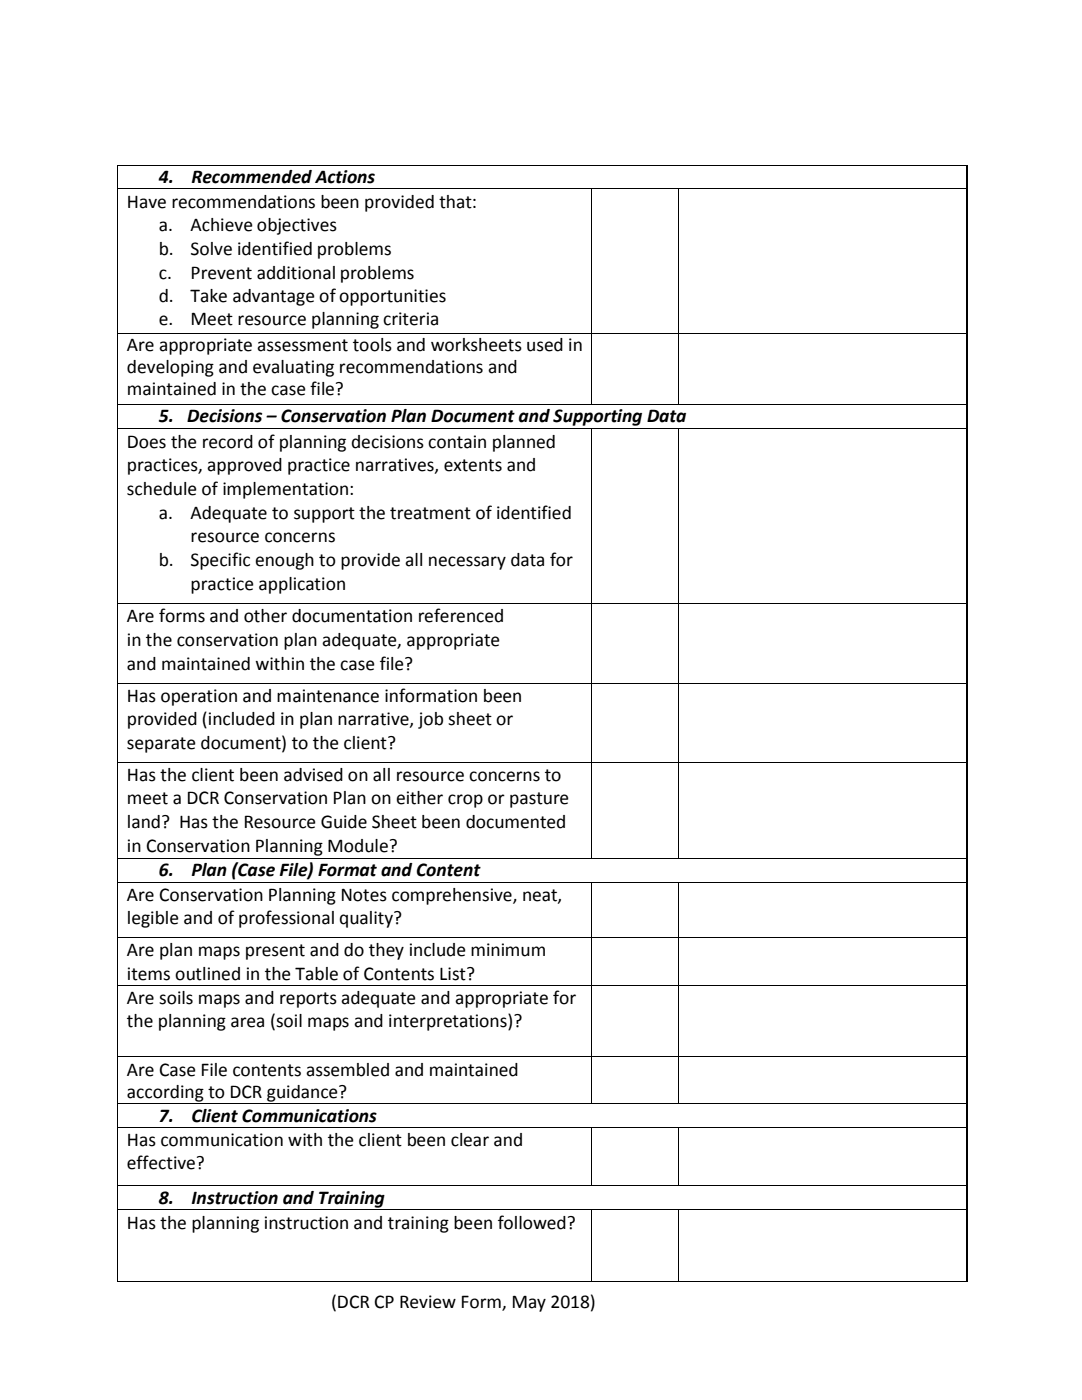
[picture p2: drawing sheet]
<svg xmlns="http://www.w3.org/2000/svg" width="216mm" height="279mm" viewBox="0 0 216 279" stroke-linecap="round" stroke-linejoin="round" font-family="sans-serif">
<defs><g id="words">
<g font-size="3.9">
<text x="25.3" y="41.5">Have recommendations been provided that:</text>
<text x="31.7" y="36.5">4.</text>
<text x="38.2" y="36.5">Recommended Actions</text>
<text x="31.7" y="46.1">a.</text>
<text x="38" y="46.1">Achieve objectives</text>
<text x="31.7" y="51">b.</text>
<text x="38" y="51">Solve identified problems</text>
<text x="31.7" y="55.7">c.</text>
<text x="38" y="55.7">Prevent additional problems</text>
<text x="31.7" y="60.2">d.</text>
<text x="31.7" y="64.9">e.</text>
<text x="38" y="60.2">Take advantage ofopportunities</text>
<text x="38" y="64.9">Meet resource planning criteria</text>
<text x="25.3" y="70.1">Are appropriate assessment tools and worksheets used in</text>
<text x="25.3" y="74.4">developing and evaluating recommendations and</text>
<text x="25.3" y="78.8">maintained in the case file?</text>
<text x="25.3" y="89.3">Does the record of planning decisions contain planned</text>
<text x="31.7" y="84.3">5. Decisions – Conservation Plan Document and Supporting Data</text>
<text x="25.3" y="94.1">practices, approved practice narratives, extents and</text>
<text x="25.3" y="98.8">schedule of implementation:</text>
<text x="31.7" y="103.6">a.</text>
<text x="38" y="103.6">Adequate to support the treatment of identified</text>
<text x="31.7" y="113">b.</text>
<text x="38" y="108.3">resource concerns</text>
<text x="38" y="113">Specific enough to provide all necessary data for</text>
<text x="38" y="117.8">practice application</text>
<text x="25.3" y="124.1">Are forms and other documentation referenced</text>
<text x="25.3" y="128.9">in the conservation plan adequate, appropriate</text>
<text x="25.3" y="133.6">and maintained within the case file?</text>
<text x="25.3" y="140.1">Has operation and maintenance information been</text>
<text x="25.3" y="144.8">provided (included in plan narrative, job sheet or</text>
<text x="25.3" y="149.5">separate document) to the client?</text>
<text x="25.3" y="155.8">Has the client been advised on all resource concerns to</text>
<text x="25.3" y="160.6">meet a DCR Conservation Plan on either crop or pasture</text>
<text x="25.3" y="165.3">land? Has the Resource Guide Sheet been documented</text>
<text x="25.3" y="170">in Conservation Planning Module?</text>
<text x="25.3" y="179.9">Are Conservation Planning Notes comprehensive, neat,</text>
<text x="31.7" y="174.9">6.</text>
<text x="38.2" y="174.9">Plan (Case File) Format and Content</text>
<text x="25.3" y="184.4">legible and of professional quality?</text>
<text x="25.3" y="190.9">Are plan maps present and do they include minimum</text>
<text x="25.3" y="195.6">items outlined in the Table of Contents List?</text>
<text x="25.3" y="200.3">Are soils maps and reports adequate and appropriate for</text>
<text x="25.3" y="205.1">the planning area (soil maps and interpretations)?</text>
<text x="25.3" y="214.7">Are Case File contents assembled and maintained</text>
<text x="25.3" y="219.2">according to DCR guidance?</text>
<text x="31.7" y="223.9">7.</text>
<text x="38.2" y="223.9">Client Communications</text>
<text x="25.3" y="228.8">Has communication with the client been clear and</text>
<text x="25.3" y="233.3">effective?</text>
<text x="25.3" y="245.2">Has the planning instruction and training been followed?</text>
<text x="31.7" y="240.2">8.</text>
<text x="38.2" y="240.2">Instruction and Training</text>
<text x="66" y="261.1">(DCR CP Review Form, May 2018)</text>
</g>
</g></defs>
<g fill="none" stroke="#000" stroke-width=".2">
<path d="M23.4 32.9h169.5M23.4 33v4.6M23.4 37.8v28.6M23.5 33v4.6M23.5 37.8v28.6M23.5 37.7h94.4M118 37.8v28.6M118 37.7h17.4M135.4 37.8v28.6M135.5 37.7h57.4M192.9 33v4.6M192.9 37.8v28.6"/>
<path d="M193 33v4.6M193 37.8v28.6M23.4 66.6v14M23.5 66.6v14M23.5 66.5h94.4M118 66.6v14M118 66.5h17.4M135.4 66.6v14M135.5 66.5h57.4M192.9 66.6v14M193 66.6v14M23.4 80.7v4.8"/>
<path d="M23.4 85.7v34.6M23.5 80.7v4.8M23.5 85.7v34.6M23.5 80.7h94.4M23.5 85.6h94.4M118 85.7v34.6M118 80.7h17.4M118 85.6h17.4M135.4 85.7v34.6M135.5 80.7h57.4M135.5 85.6h57.4M192.9 80.7v4.8"/>
<path d="M192.9 85.7v34.6M193 80.7v4.8M193 85.7v34.6M23.4 120.5v15.8M23.4 136.4v15.6M23.5 120.5v15.8M23.5 136.4v15.6M23.5 120.4h94.4M23.5 136.3h94.4M118 120.5v15.8M118 136.4v15.6M118 120.4h17.4"/>
<path d="M118 136.3h17.4M135.4 120.5v15.8M135.4 136.4v15.6M135.5 120.4h57.4M135.5 136.3h57.4M192.9 120.5v15.8M192.9 136.4v15.6M193 120.5v15.8M193 136.4v15.6M23.4 152.2v19M23.5 152.2v19M23.5 152.1h94.4"/>
<path d="M118 152.2v19M118 152.1h17.4M135.4 152.2v19M135.5 152.1h57.4M192.9 152.2v19M193 152.2v19M23.4 171.4v4.6M23.4 176.2v10.8M23.5 171.4v4.6M23.5 176.2v10.8M23.5 171.3h94.4M23.5 176.1h94.4"/>
<path d="M118 176.2v10.8M118 171.3h17.4M118 176.1h17.4M135.4 176.2v10.8M135.5 171.3h57.4M135.5 176.1h57.4M192.9 171.4v4.6M192.9 176.2v10.8M193 171.4v4.6M193 176.2v10.8M23.4 187.1v9.4M23.4 196.7v14.1"/>
<path d="M23.5 187.1v9.4M23.5 196.7v14.1M23.5 187.1h94.4M23.5 196.6h94.4M118 187.1v9.4M118 196.7v14.1M118 187.1h17.4M118 196.6h17.4M135.4 187.1v9.4M135.4 196.7v14.1M135.5 187.1h57.4M135.5 196.6h57.4"/>
<path d="M192.9 187.1v9.4M192.9 196.7v14.1M193 187.1v9.4M193 196.7v14.1M23.4 211v9.2M23.5 211v9.2M23.5 210.9h94.4M118 211v9.2M118 210.9h17.4M135.4 211v9.2M135.5 210.9h57.4M192.9 211v9.2"/>
<path d="M193 211v9.2M23.4 220.3v4.6M23.4 225.1v11.5M23.4 236.7v4.6M23.5 220.3v4.6M23.5 225.1v11.5M23.5 236.7v4.6M23.5 220.3h94.4M23.5 225h94.4M23.5 236.6h94.4M118 225.1v11.5M118 220.3h17.4"/>
<path d="M118 225h17.4M118 236.6h17.4M135.4 225.1v11.5M135.5 220.3h57.4M135.5 225h57.4M135.5 236.6h57.4M192.9 220.3v4.6M192.9 225.1v11.5M192.9 236.7v4.6M193 220.3v4.6M193 225.1v11.5M193 236.7v4.6"/>
<path d="M23.4 255.7h94.5M23.4 241.5v14.1M23.5 241.5v14.1M23.5 241.4h94.4M118 241.5v14.1M118 241.4h17.4M118 255.7h17.4M135.4 241.5v14.1M135.5 241.4h57.4M135.5 255.7h57.4M192.9 241.5v14.1M193 241.5v14.1"/>
</g>
<g fill="#000">
<path d="M23.4 37.6v.2z" fill-rule="evenodd"/>
<path d="M23.5 37.6v.2z" fill-rule="evenodd"/>
<path d="M117.9 37.6h.1v.2h-.1z" fill-rule="evenodd"/>
<path d="M135.4 37.6h.1v.2h-.1z" fill-rule="evenodd"/>
<path d="M192.9 32.9h.1v.1h-.1z" fill-rule="evenodd"/>
<path d="M192.9 37.6v.2z" fill-rule="evenodd"/>
<path d="M193 37.6v.2z" fill-rule="evenodd"/>
<path d="M23.4 66.4v.2z" fill-rule="evenodd"/>
<path d="M23.5 66.4v.2z" fill-rule="evenodd"/>
<path d="M117.9 66.4h.1v.2h-.1z" fill-rule="evenodd"/>
<path d="M135.4 66.4h.1v.2h-.1z" fill-rule="evenodd"/>
<path d="M192.9 66.4v.2z" fill-rule="evenodd"/>
<path d="M193 66.4v.2z" fill-rule="evenodd"/>
<path d="M23.4 80.6v.1z" fill-rule="evenodd"/>
<path d="M23.4 85.5v.2z" fill-rule="evenodd"/>
<path d="M23.5 80.6v.1z" fill-rule="evenodd"/>
<path d="M23.5 85.5v.2z" fill-rule="evenodd"/>
<path d="M117.9 80.6h.1v.1h-.1z" fill-rule="evenodd"/>
<path d="M117.9 85.5h.1v.2h-.1z" fill-rule="evenodd"/>
<path d="M135.4 80.6h.1v.1h-.1z" fill-rule="evenodd"/>
<path d="M135.4 85.5h.1v.2h-.1z" fill-rule="evenodd"/>
<path d="M192.9 80.6v.1z" fill-rule="evenodd"/>
<path d="M192.9 85.5v.2z" fill-rule="evenodd"/>
<path d="M193 80.6v.1z" fill-rule="evenodd"/>
<path d="M193 85.5v.2z" fill-rule="evenodd"/>
<path d="M23.4 120.3v.2z" fill-rule="evenodd"/>
<path d="M23.4 136.3v.1z" fill-rule="evenodd"/>
<path d="M23.5 120.3v.2z" fill-rule="evenodd"/>
<path d="M23.5 136.3v.1z" fill-rule="evenodd"/>
<path d="M117.9 120.3h.1v.2h-.1z" fill-rule="evenodd"/>
<path d="M117.9 136.3h.1v.1h-.1z" fill-rule="evenodd"/>
<path d="M135.4 120.3h.1v.2h-.1z" fill-rule="evenodd"/>
<path d="M135.4 136.3h.1v.1h-.1z" fill-rule="evenodd"/>
<path d="M192.9 120.3v.2z" fill-rule="evenodd"/>
<path d="M192.9 136.3v.1z" fill-rule="evenodd"/>
<path d="M193 120.3v.2z" fill-rule="evenodd"/>
<path d="M193 136.3v.1z" fill-rule="evenodd"/>
<path d="M23.4 152v.2z" fill-rule="evenodd"/>
<path d="M23.5 152v.2z" fill-rule="evenodd"/>
<path d="M117.9 152h.1v.2h-.1z" fill-rule="evenodd"/>
<path d="M135.4 152h.1v.2h-.1z" fill-rule="evenodd"/>
<path d="M192.9 152v.2z" fill-rule="evenodd"/>
<path d="M193 152v.2z" fill-rule="evenodd"/>
<path d="M23.4 171.2v.2z" fill-rule="evenodd"/>
<path d="M23.4 176v.2z" fill-rule="evenodd"/>
<path d="M23.5 171.2v.2z" fill-rule="evenodd"/>
<path d="M23.5 176v.2z" fill-rule="evenodd"/>
<path d="M117.9 171.2h.1v.2h-.1z" fill-rule="evenodd"/>
<path d="M117.9 176h.1v.2h-.1z" fill-rule="evenodd"/>
<path d="M135.4 171.2h.1v.2h-.1z" fill-rule="evenodd"/>
<path d="M135.4 176h.1v.2h-.1z" fill-rule="evenodd"/>
<path d="M192.9 171.2v.2z" fill-rule="evenodd"/>
<path d="M192.9 176v.2z" fill-rule="evenodd"/>
<path d="M193 171.2v.2z" fill-rule="evenodd"/>
<path d="M193 176v.2z" fill-rule="evenodd"/>
<path d="M23.4 187v.1z" fill-rule="evenodd"/>
<path d="M23.4 196.5v.2z" fill-rule="evenodd"/>
<path d="M23.5 187v.1z" fill-rule="evenodd"/>
<path d="M23.5 196.5v.2z" fill-rule="evenodd"/>
<path d="M117.9 187h.1v.1h-.1z" fill-rule="evenodd"/>
<path d="M117.9 196.5h.1v.2h-.1z" fill-rule="evenodd"/>
<path d="M135.4 187h.1v.1h-.1z" fill-rule="evenodd"/>
<path d="M135.4 196.5h.1v.2h-.1z" fill-rule="evenodd"/>
<path d="M192.9 187v.1z" fill-rule="evenodd"/>
<path d="M192.9 196.5v.2z" fill-rule="evenodd"/>
<path d="M193 187v.1z" fill-rule="evenodd"/>
<path d="M193 196.5v.2z" fill-rule="evenodd"/>
<path d="M23.4 210.8v.2z" fill-rule="evenodd"/>
<path d="M23.5 210.8v.2z" fill-rule="evenodd"/>
<path d="M117.9 210.8h.1v.2h-.1z" fill-rule="evenodd"/>
<path d="M135.4 210.8h.1v.2h-.1z" fill-rule="evenodd"/>
<path d="M192.9 210.8v.2z" fill-rule="evenodd"/>
<path d="M193 210.8v.2z" fill-rule="evenodd"/>
<path d="M23.4 220.2v.1z" fill-rule="evenodd"/>
<path d="M23.4 224.9v.2z" fill-rule="evenodd"/>
<path d="M23.4 236.6v.1z" fill-rule="evenodd"/>
<path d="M23.5 220.2v.1z" fill-rule="evenodd"/>
<path d="M23.5 224.9v.2z" fill-rule="evenodd"/>
<path d="M23.5 236.6v.1z" fill-rule="evenodd"/>
<path d="M117.9 220.2h.1v.1h-.1z" fill-rule="evenodd"/>
<path d="M117.9 224.9h.1v.2h-.1z" fill-rule="evenodd"/>
<path d="M117.9 236.6h.1v.1h-.1z" fill-rule="evenodd"/>
<path d="M135.4 220.2h.1v.1h-.1z" fill-rule="evenodd"/>
<path d="M135.4 224.9h.1v.2h-.1z" fill-rule="evenodd"/>
<path d="M135.4 236.6h.1v.1h-.1z" fill-rule="evenodd"/>
<path d="M192.9 220.2v.1z" fill-rule="evenodd"/>
<path d="M192.9 224.9v.2z" fill-rule="evenodd"/>
<path d="M192.9 236.6v.1z" fill-rule="evenodd"/>
<path d="M193 220.2v.1z" fill-rule="evenodd"/>
<path d="M193 224.9v.2z" fill-rule="evenodd"/>
<path d="M193 236.6v.1z" fill-rule="evenodd"/>
<path d="M23.4 241.3v.2z" fill-rule="evenodd"/>
<path d="M23.5 241.3v.2z" fill-rule="evenodd"/>
<path d="M117.9 241.3h.1v.2h-.1z" fill-rule="evenodd"/>
<path d="M117.9 255.6h.1v.2h-.1z" fill-rule="evenodd"/>
<path d="M135.4 241.3h.1v.2h-.1z" fill-rule="evenodd"/>
<path d="M135.4 255.6h.1v.2h-.1z" fill-rule="evenodd"/>
<path d="M192.9 241.3v.2z" fill-rule="evenodd"/>
<path d="M192.9 255.6h.1v.2h-.1z" fill-rule="evenodd"/>
<path d="M193 241.3v.2z" fill-rule="evenodd"/>
</g>
<use href="#words"/>
</svg>
